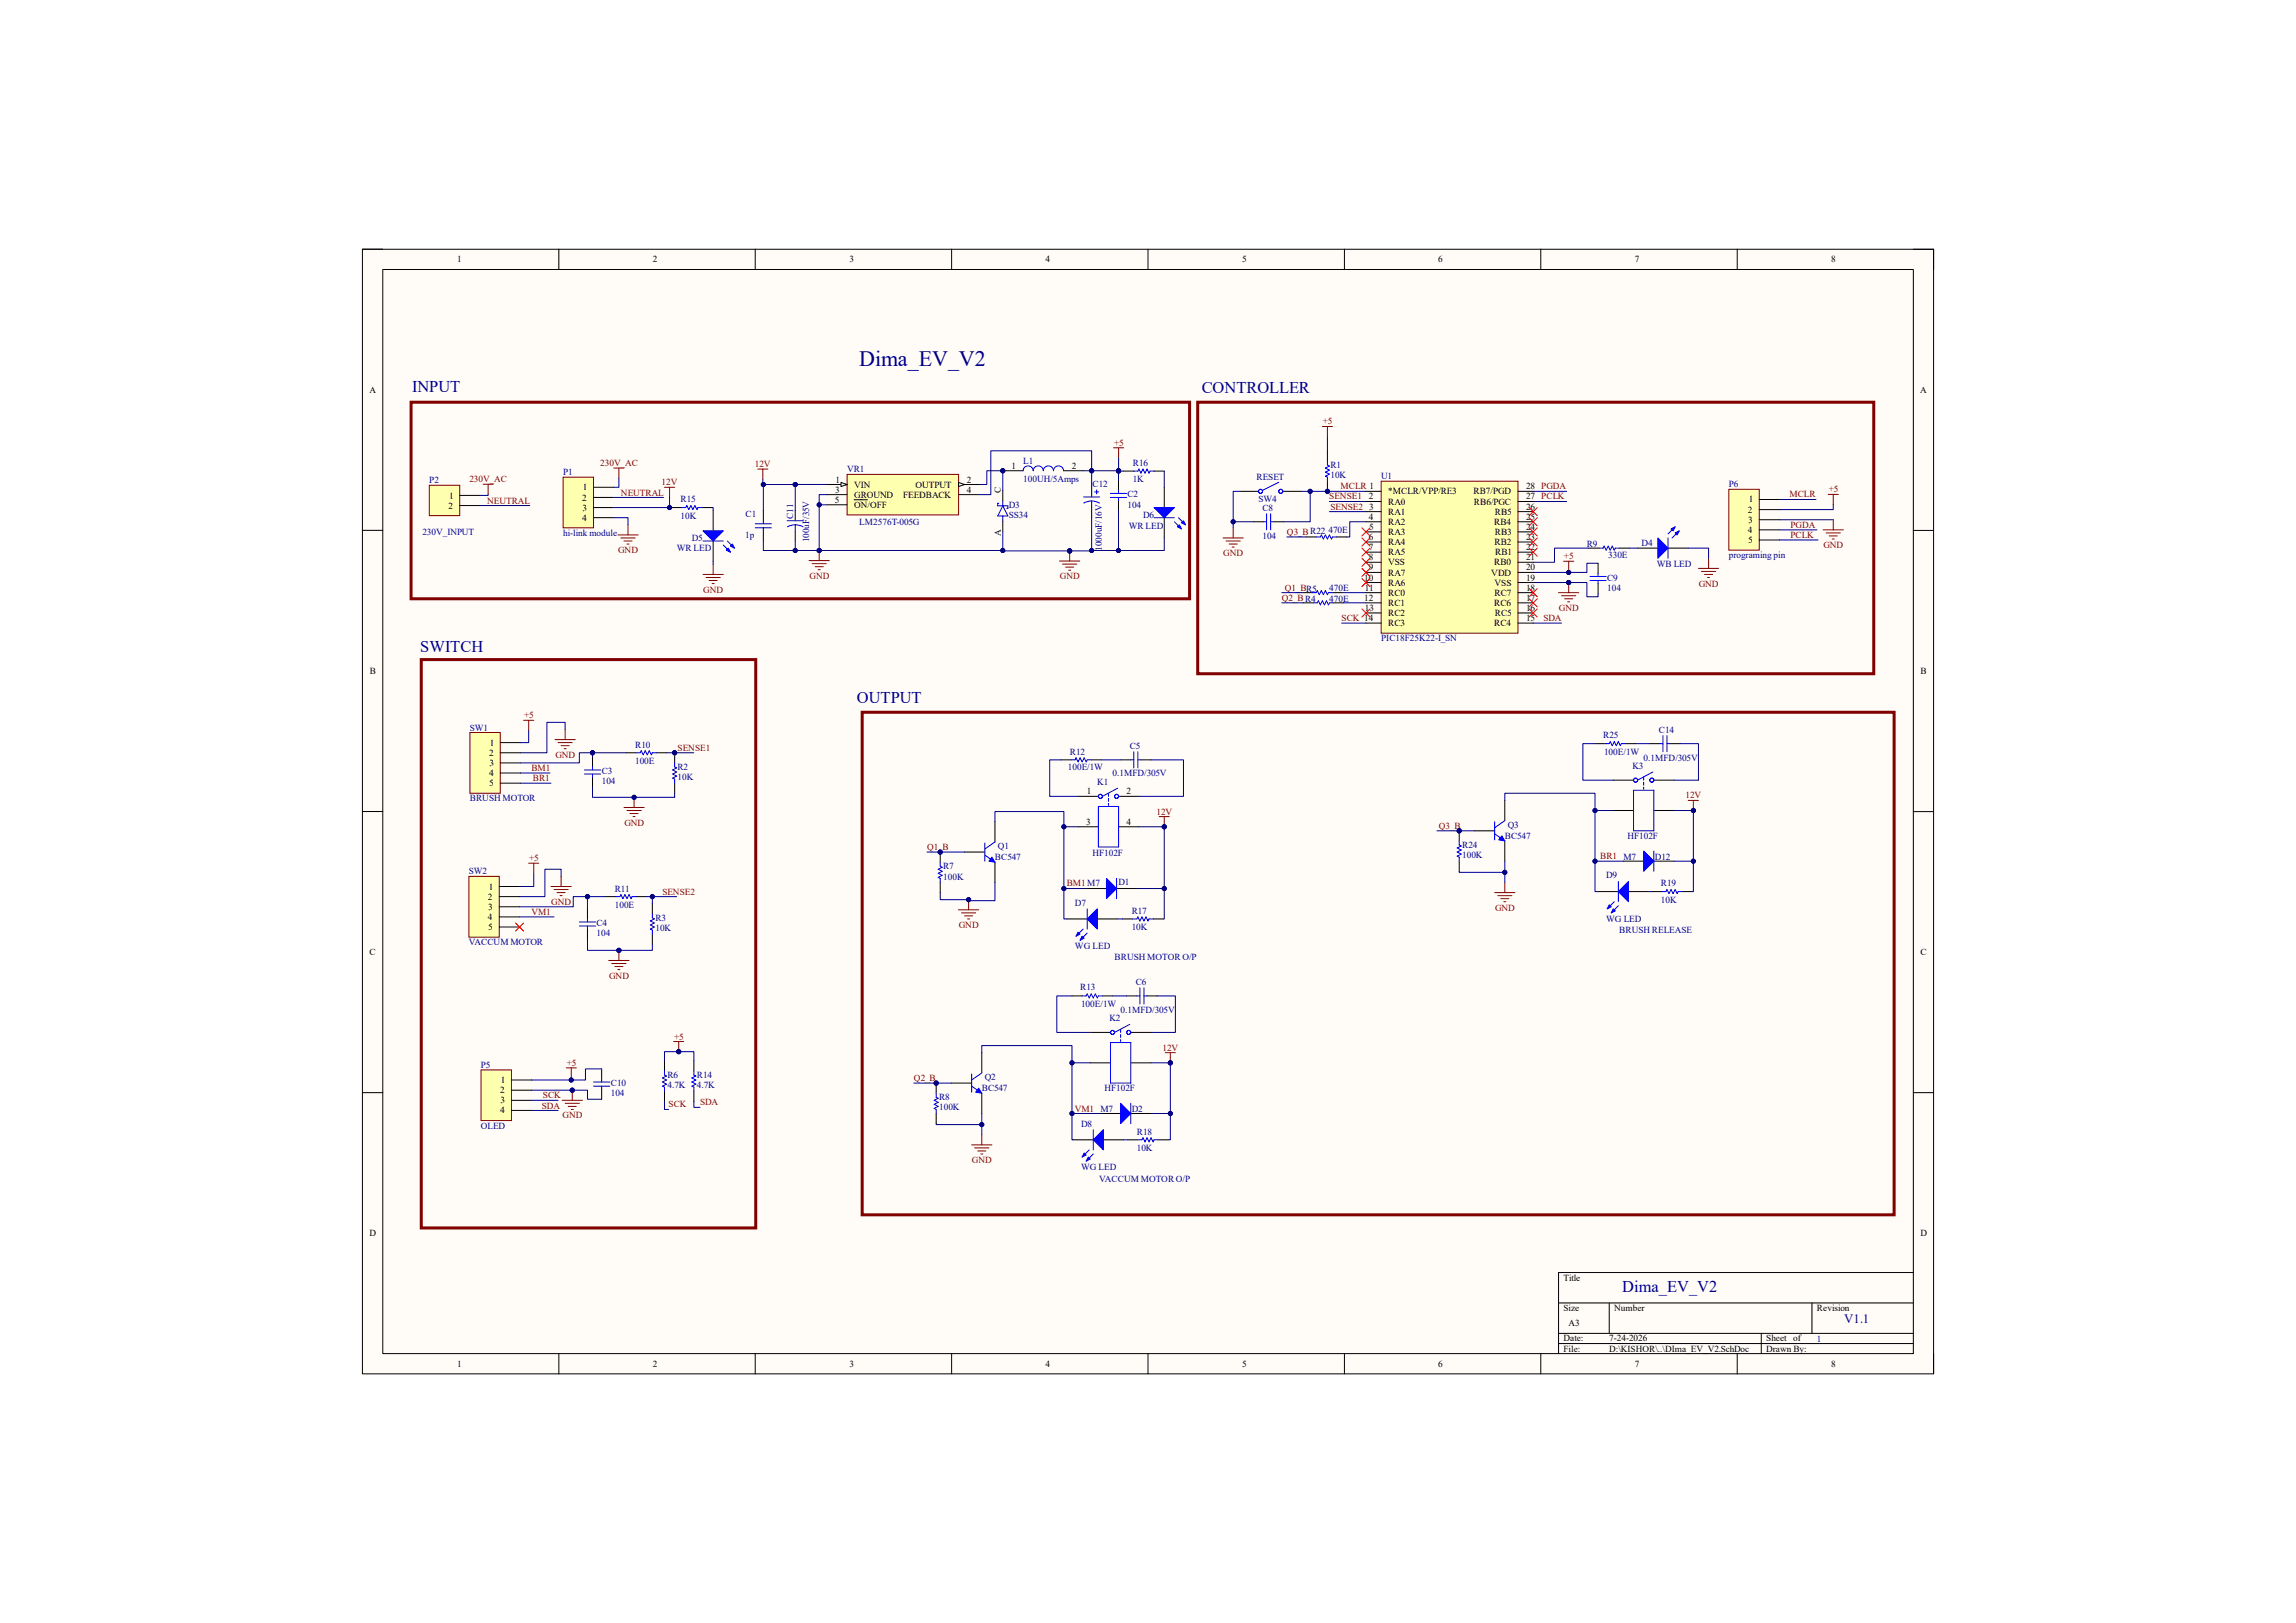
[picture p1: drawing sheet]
<svg xmlns="http://www.w3.org/2000/svg" width="420mm" height="297mm" viewBox="0 0 420 297" stroke-linecap="round" stroke-linejoin="round" font-family="sans-serif">
<defs><g id="words">
<text font-size="4" fill="#000080" x="157.1" y="67">Dima_EV_V2</text>
<g font-size="3" fill="#000080">
<text x="75.4" y="71.7">INPUT</text>
<text x="219.8" y="72">CONTROLLER</text>
<text x="76.9" y="119.3">SWITCH</text>
<text x="156.8" y="128.6">OUTPUT</text>
<text x="296.8" y="236.5">Dima_EV_V2</text>
</g>
<text font-size="2.3" fill="#000080" x="337.4" y="242">V1.1</text>
<g font-size="1.7">
<text x="83.6" y="48">1</text>
<text x="119.4" y="48">2</text>
<text x="155.4" y="48">3</text>
<text x="191.3" y="48">4</text>
<text x="227.2" y="48">5</text>
<text x="263.1" y="48">6</text>
<text x="299" y="48">7</text>
<text x="335" y="48">8</text>
<text x="67.6" y="71.9">A</text>
<text x="351.2" y="71.9">A</text>
<text x="106.6" y="89.7">1</text>
<text x="152.8" y="88.3">1</text>
<text x="156.3" y="89.2">VIN</text>
<text x="167.5" y="89.2">OUTPUT</text>
<text x="176.8" y="88.3">2</text>
<text x="185" y="85.8">1</text>
<text x="196" y="85.8">2</text>
<text x="279.1" y="89.5">28 PGDA</text>
<text x="82" y="93.1">2</text>
<text x="82.2" y="91.2">1</text>
<text x="106.5" y="91.6">2</text>
<text x="106.5" y="95.3">4</text>
<text x="106.6" y="93.4">3</text>
<text x="152.7" y="92">5</text>
<text x="152.8" y="90.2">3</text>
<text x="156.3" y="91.1">GROUND</text>
<text x="156.3" y="92.9">ON/OFF</text>
<text x="165.2" y="91.1">FEEDBACK</text>
<text x="176.8" y="90.2">4</text>
<text x="183" y="90.2" transform="rotate(-90 183 90.2)">C</text>
<text x="250.4" y="95.1">4</text>
<text x="250.4" y="91.4">2</text>
<text x="250.4" y="93.3">3</text>
<text x="253.9" y="90.5">*MCLR/VPP/RE3</text>
<text x="253.9" y="92.3">RA0</text>
<text x="253.9" y="94.2">RA1</text>
<text x="269.5" y="90.5">RB7/PGD</text>
<text x="269.6" y="92.3">RB6/PGC</text>
<text x="273.4" y="94.2">RB5</text>
<text x="279.1" y="95.1">25</text>
<text x="279.1" y="93.3">26</text>
<text x="279.1" y="91.4">27 PCLK</text>
<text x="319.7" y="93.8">2</text>
<text x="319.8" y="95.7">3</text>
<text x="319.9" y="91.9">1</text>
<text x="183" y="98" transform="rotate(-90 183 98)">A</text>
<text x="250.4" y="98.8">6</text>
<text x="250.4" y="100.7">7</text>
<text x="250.4" y="97">5</text>
<text x="253.9" y="96.1">RA2</text>
<text x="253.9" y="97.9">RA3</text>
<text x="253.9" y="99.7">RA4</text>
<text x="253.9" y="101.6">RA5</text>
<text x="273.3" y="96.1">RB4</text>
<text x="273.4" y="99.7">RB2</text>
<text x="273.4" y="97.9">RB3</text>
<text x="273.5" y="101.6">RB1</text>
<text x="279.1" y="100.7">22</text>
<text x="279.1" y="98.8">23</text>
<text x="279.1" y="97">24</text>
<text x="319.7" y="97.5">4</text>
<text x="319.8" y="99.4">5</text>
<text x="249.6" y="106.3">10</text>
<text x="250.4" y="102.5">8</text>
<text x="250.4" y="104.4">9</text>
<text x="253.9" y="103.5">VSS</text>
<text x="253.9" y="105.3">RA7</text>
<text x="253.9" y="107.2">RA6</text>
<text x="272.8" y="105.3">VDD</text>
<text x="273.3" y="103.5">RB0</text>
<text x="273.4" y="107.2">VSS</text>
<text x="279.1" y="106.3">19</text>
<text x="279.1" y="104.4">20</text>
<text x="279.1" y="102.5">21</text>
<text x="249.6" y="109.9">12</text>
<text x="249.6" y="111.8">13</text>
<text x="249.7" y="108.1">11</text>
<text x="253.9" y="109">RC0</text>
<text x="253.9" y="110.9">RC1</text>
<text x="253.9" y="112.7">RC2</text>
<text x="273.3" y="110.9">RC6</text>
<text x="273.4" y="109">RC7</text>
<text x="273.4" y="112.7">RC5</text>
<text x="279.1" y="113.7">15</text>
<text x="279.1" y="111.8">16</text>
<text x="279.1" y="109.9">17</text>
<text x="279.1" y="108.1">18</text>
<text x="253.9" y="114.6">RC3</text>
<text x="273.3" y="114.6">RC4</text>
<text x="67.6" y="123.4">B</text>
<text x="351.3" y="123.4">B</text>
<text x="89.6" y="136.5">1</text>
<text x="89.5" y="138.3">2</text>
<text x="89.5" y="142">4</text>
<text x="89.5" y="143.9">5</text>
<text x="89.5" y="140.2">3</text>
<text x="198.8" y="145.4">1</text>
<text x="206.1" y="145.4">2</text>
<text x="198.7" y="150.9">3</text>
<text x="206.1" y="150.9">4</text>
<text x="89.2" y="164.6">2</text>
<text x="89.3" y="166.5">3</text>
<text x="89.4" y="162.8">1</text>
<text x="89.2" y="168.4">4</text>
<text x="89.3" y="170.2">5</text>
<text x="67.6" y="174.8">C</text>
<text x="351.3" y="174.8">C</text>
<text x="91.5" y="200.1">2</text>
<text x="91.5" y="203.8">4</text>
<text x="91.6" y="201.9">3</text>
<text x="91.6" y="198.2">1</text>
<text x="67.6" y="226.3">D</text>
<text x="351.3" y="226.3">D</text>
<text x="286" y="234.4">Title</text>
<text x="286" y="239.9">Size</text>
<text x="295.3" y="239.9">Number</text>
<text x="332.4" y="239.9">Revision</text>
<text x="286" y="245.5">Date:</text>
<text x="286.9" y="242.7">A3</text>
<text x="294.4" y="245.5">7-24-2026</text>
<text x="323.1" y="245.5">Sheet of</text>
<text x="83.6" y="250.1">1</text>
<text x="119.4" y="250.1">2</text>
<text x="155.4" y="250.1">3</text>
<text x="191.3" y="250.1">4</text>
<text x="227.2" y="250.1">5</text>
<text x="263.1" y="250.1">6</text>
<text x="286" y="247.4">File:</text>
<text x="294.3" y="247.4">D:\KISHOR\..\DIma_EV_V2.SchDoc</text>
<text x="299" y="250.1">7</text>
<text x="323.1" y="247.4">Drawn By:</text>
<text x="335" y="250.1">8</text>
</g>
<g font-size="1.7" fill="#800000">
<text x="242" y="77.7">+5</text>
<text x="203.8" y="81.6">+5</text>
<text x="85.9" y="88.3">230V_AC</text>
<text x="109.8" y="85.3">230V_AC</text>
<text x="121" y="88.8">12V</text>
<text x="138.1" y="85.5">12V</text>
<text x="245.2" y="89.5">MCLR 1</text>
<text x="89.1" y="92.2">NEUTRAL</text>
<text x="113.6" y="90.7">NEUTRAL</text>
<text x="243.2" y="91.4">SENSE1</text>
<text x="243.4" y="93.3">SENSE2</text>
<text x="327.4" y="91">MCLR</text>
<text x="334.5" y="90.1">+5</text>
<text x="113.1" y="101.2">GND</text>
<text x="223.8" y="101.8">GND</text>
<text x="235.4" y="97.9">Q3_BR22</text>
<text x="327.5" y="96.6">PGDA</text>
<text x="327.5" y="98.5">PCLK</text>
<text x="333.5" y="100.3">GND</text>
<text x="148.1" y="106">GND</text>
<text x="193.9" y="106">GND</text>
<text x="286.1" y="102.4">+5</text>
<text x="310.7" y="107.4">GND</text>
<text x="128.7" y="108.5">GND</text>
<text x="234.5" y="109.9">Q2_BR4</text>
<text x="235" y="108.1">Q1_BR5</text>
<text x="245.4" y="113.7">SCK 14</text>
<text x="282.3" y="113.7">SDA</text>
<text x="285.2" y="111.8">GND</text>
<text x="95.9" y="131.4">+5</text>
<text x="124" y="137.4">SENSE1</text>
<text x="97.2" y="141.1">BM1</text>
<text x="97.5" y="143">BR1</text>
<text x="101.6" y="138.7">GND</text>
<text x="211.5" y="149.1">12V</text>
<text x="308.3" y="146.1">12V</text>
<text x="114.2" y="151.1">GND</text>
<text x="169.6" y="155.6">Q1_B</text>
<text x="263.2" y="151.7">Q3_B</text>
<text x="96.8" y="157.6">+5</text>
<text x="292.7" y="157.2">BR1 M7</text>
<text x="97.2" y="167.4">VM1</text>
<text x="100.8" y="165.6">GND</text>
<text x="121.2" y="163.7">SENSE2</text>
<text x="195.2" y="162.2">BM1 M7</text>
<text x="273.5" y="166.7">GND</text>
<text x="175.4" y="169.8">GND</text>
<text x="111.4" y="179.1">GND</text>
<text x="123.3" y="190.2">+5</text>
<text x="103.7" y="195.1">+5</text>
<text x="167.2" y="197.8">Q2_B</text>
<text x="212.6" y="192.3">12V</text>
<text x="99.1" y="202.9">SDA</text>
<text x="99.3" y="201">SCK</text>
<text x="122.3" y="202.6">SCK</text>
<text x="128.1" y="202.3">SDA</text>
<text x="196.6" y="203.4">VM1 M7</text>
<text x="102.9" y="204.7">GND</text>
<text x="177.8" y="212.9">GND</text>
</g>
<g font-size="1.7" fill="#000080">
<text x="78.5" y="88.4">P2</text>
<text x="103" y="87">P1</text>
<text x="154.9" y="86.4">VR1</text>
<text x="187.2" y="84.9">L1</text>
<text x="187.2" y="88.2">100UH/5Amps</text>
<text x="199.9" y="89.1">C12</text>
<text x="207.2" y="88.3">1K</text>
<text x="207.2" y="85.3">R16</text>
<text x="229.8" y="87.9">RESET</text>
<text x="243.4" y="87.5">10K</text>
<text x="243.4" y="85.6">R1</text>
<text x="252.6" y="87.7">U1</text>
<text x="316.2" y="89.2">P6</text>
<text x="124.5" y="94.9">10K</text>
<text x="124.5" y="91.9">R15</text>
<text x="136.4" y="94.7">C1</text>
<text x="145.1" y="94.9" transform="rotate(-90 145.1 94.9)">C11</text>
<text x="184.5" y="93">D3</text>
<text x="184.5" y="94.8">SS34</text>
<text x="206.2" y="91">C2</text>
<text x="206.2" y="92.9">104</text>
<text x="209.1" y="94.7">D6</text>
<text x="230.2" y="91.9">SW4</text>
<text x="230.9" y="93.4">C8</text>
<text x="77.3" y="97.9">230V_INPUT</text>
<text x="103" y="98.1">hi-link module</text>
<text x="123.8" y="100.9">WR LED</text>
<text x="126.5" y="99">D5</text>
<text x="136.3" y="98.4">1p</text>
<text x="148" y="99.3" transform="rotate(-90 148 99.3)">100uF/35V</text>
<text x="157.2" y="96.1">LM2576T-005G</text>
<text x="201.5" y="100.8" transform="rotate(-90 201.5 100.8)">1000uF/16V</text>
<text x="206.5" y="96.8">WR LED</text>
<text x="230.9" y="98.6">104</text>
<text x="243" y="97.5">470E</text>
<text x="290.3" y="100.1">R9</text>
<text x="300.3" y="99.9">D4</text>
<text x="294" y="106.3">C9</text>
<text x="294.2" y="102.2">330E</text>
<text x="303.1" y="103.8">WB LED</text>
<text x="316.2" y="102.2">programing pin</text>
<text x="243.2" y="108.1">470E</text>
<text x="243.2" y="110.2">470E</text>
<text x="294" y="108.1">104</text>
<text x="252.6" y="117.3">PIC18F25K22-I_SN</text>
<text x="85.9" y="133.7">SW1</text>
<text x="116.2" y="136.8">R10</text>
<text x="206.7" y="137">C5</text>
<text x="293.2" y="135">R25</text>
<text x="303.4" y="134.1">C14</text>
<text x="110.1" y="141.6">C3</text>
<text x="110.1" y="143.5">104</text>
<text x="116.2" y="139.8">100E</text>
<text x="124" y="142.7">10K</text>
<text x="124" y="140.9">R2</text>
<text x="195.3" y="140.9">100E/1W</text>
<text x="195.7" y="138.1">R12</text>
<text x="200.7" y="143.7">K1</text>
<text x="203.5" y="142">0.1MFD/305V</text>
<text x="293.4" y="138.1">100E/1W</text>
<text x="298.6" y="140.7">K3</text>
<text x="300.7" y="139.2">0.1MFD/305V</text>
<text x="85.9" y="146.6">BRUSH MOTOR</text>
<text x="182.5" y="155.4">Q1</text>
<text x="267.5" y="155.2">R24</text>
<text x="275.3" y="153.5">BC547</text>
<text x="275.8" y="151.5">Q3</text>
<text x="297.7" y="153.5">HF102F</text>
<text x="85.8" y="160">SW2</text>
<text x="172.6" y="161">100K</text>
<text x="172.6" y="159.1">R7</text>
<text x="182" y="157.4">BC547</text>
<text x="199.8" y="156.7">HF102F</text>
<text x="204.6" y="161.9">D1</text>
<text x="267.5" y="157.1">100K</text>
<text x="293.8" y="160.7">D9</text>
<text x="302.7" y="157.4">D12</text>
<text x="112.5" y="166.1">100E</text>
<text x="112.5" y="163.2">R11</text>
<text x="196.6" y="165.8">D7</text>
<text x="207" y="167.3">R17</text>
<text x="303.8" y="165.2">10K</text>
<text x="303.8" y="162.2">R19</text>
<text x="85.8" y="173">VACCUM MOTOR</text>
<text x="109.1" y="169.5">C4</text>
<text x="109.1" y="171.3">104</text>
<text x="119.9" y="170.4">10K</text>
<text x="119.9" y="168.5">R3</text>
<text x="196.6" y="173.7">WG LED</text>
<text x="207" y="170.2">10K</text>
<text x="293.8" y="168.7">WG LED</text>
<text x="296.2" y="170.8">BRUSH RELEASE</text>
<text x="203.9" y="175.6">BRUSH MOTOR O/P</text>
<text x="197.6" y="181.1">R13</text>
<text x="197.7" y="184.3">100E/1W</text>
<text x="205" y="185.4">0.1MFD/305V</text>
<text x="207.8" y="180.2">C6</text>
<text x="202.9" y="186.9">K2</text>
<text x="88" y="195.4">P5</text>
<text x="122.1" y="197.3">R6</text>
<text x="127.5" y="197.3">R14</text>
<text x="180.1" y="197.7">Q2</text>
<text x="111.7" y="198.8">C10</text>
<text x="111.7" y="200.6">104</text>
<text x="122.1" y="199.1">4.7K</text>
<text x="127.5" y="199.1">4.7K</text>
<text x="171.8" y="203.2">100K</text>
<text x="171.8" y="201.4">R8</text>
<text x="179.6" y="199.7">BC547</text>
<text x="202" y="199.7">HF102F</text>
<text x="207" y="203.6">D2</text>
<text x="88" y="206.5">OLED</text>
<text x="197.7" y="206.2">D8</text>
<text x="207.9" y="207.6">R18</text>
<text x="197.7" y="214.2">WG LED</text>
<text x="207.9" y="210.7">10K</text>
<text x="201.1" y="216.4">VACCUM MOTOR O/P</text>
<text x="332.4" y="245.7">1</text>
</g>
</g></defs>
<path d="M66.3 45.6h287.4v205.8h-287.4z" fill-rule="evenodd" fill="#fffcf8"/>
<path d="M66.3 45.6h287.4v205.8h-287.4z" fill="none" stroke="#000" stroke-width=".18"/>
<path d="M70 49.3h280v198.4h-280z" fill-rule="evenodd" fill="#fffcf8"/>
<g fill="none" stroke="#000" stroke-width=".18">
<path d="M66.3 45.6h3.7M70 49.3h280v198.4h-280zM102.2 45.6v3.7M138.1 45.6v3.7M174.1 45.6v3.7M210 45.6v3.7M245.9 45.6v3.7M281.8 45.6v3.7M317.8 45.6v3.7M350 45.6h3.7v3.7M66.3 97.1h3.7M350 97.1h3.7"/>
<path d="M66.3 148.5h3.7M350 148.5h3.7M66.3 200h3.7M350 200h3.7M201.3 203.8h3.7M206.8 203.8h3.8M285.1 238.4h64.9M294.4 238.4v5.6M331.4 238.4v5.6M350 232.9h-64.9v14.8M102.2 247.7v3.7M138.1 247.7v3.7"/>
<path d="M174.1 247.7v3.7M210 247.7v3.7M245.9 247.7v3.7M281.8 247.7v3.7M285.1 244h64.9M285.1 245.9h64.9M317.8 247.7v3.7M322.2 244v3.7M353.7 247.7v3.7"/>
</g>
<path d="M286 102.7h1.9M286.9 102.7v1.9M310.7 104h3.7M311.2 104.6h2.6M311.8 105.1h1.5M312.3 105.7h.4M312.5 102.2v1.8" fill="none" stroke="#800000" stroke-width=".18"/>
<path d="M205 201.9l1.8 1.9-1.8 1.8z" fill="#00f"/>
<path d="M205 201.9l1.8 1.9-1.8 1.8zM206.8 201.9v3.7" fill="none" stroke="#00f" stroke-width=".18"/>
<path d="M198.7 162.6h3.7M204.2 162.6h3.8" fill="none" stroke="#000" stroke-width=".18"/>
<path d="M202.4 160.8l1.8 1.8-1.8 1.9z" fill="#00f"/>
<g fill="none" stroke="#00f" stroke-width=".18">
<path d="M240 108.5h.8l.2-.4 .3 .7 .4-.7 .4 .7 .3-.7 .4 .7 .2-.3h.7M240.2 110.3h.8l.2-.3 .3 .7 .4-.7 .4 .7 .3-.7 .4 .7 .2-.4h.7M195.9 139.1h.7l.2-.4 .4 .7 .4-.7 .3 .7 .4-.7 .4 .7 .2-.3h.7M206.8 139.1h.6M207.4 137.6v2.9M208.1 137.6v2.9M208.1 139.1h.6M200.9 147.6h3.7v7.4h-3.7zM202.8 145.2v.5M202.8 146.1v.6M202.8 147v.4M204.4 144.3l-2.7 1.4"/>
<path d="M202.4 160.8l1.8 1.8-1.8 1.9zM204.2 160.8v3.7M197.9 182.3h.8l.2-.4 .3 .7 .4-.7 .4 .7 .4-.7 .3 .7 .2-.3h.8M203.1 190.8h3.7v7.4h-3.7zM205 188.4v.5M205 189.3v.6M205 190.2v.4M206.7 187.5l-2.8 1.4M208 182.3h.5M208.5 180.8v2.9M209.3 180.8v2.9M209.3 182.3h.5"/>
<circle cx="201.3" cy="145.7" r=".37"/>
<circle cx="204.2" cy="145.7" r=".37"/>
<circle cx="203.5" cy="188.9" r=".37"/>
<circle cx="206.5" cy="188.9" r=".37"/>
</g>
<g fill="none" stroke="#000" stroke-width=".18">
<path d="M238.2 108.5h1.8M238.4 110.3h1.8M243.7 108.5h1.9M243.9 110.3h1.9M194.1 139.1h1.8M199.6 139.1h1.9M205 139.1h1.8M208.7 139.1h1.9M197.2 145.7h3.7M197.2 151.3h3.7M204.6 145.7h3.7M204.6 151.3h3.7"/>
<path d="M196.1 182.3h1.8M199.4 188.9h3.7M199.4 194.5h3.7M201.7 182.3h1.8M206.1 182.3h1.9M206.8 188.9h3.8M206.8 194.5h3.8M209.8 182.3h1.9"/>
</g>
<circle cx="172" cy="155.9" r=".37" fill="#000080"/>
<circle cx="172" cy="155.9" r=".37" fill="none" stroke="#000080" stroke-width=".18"/>
<path d="M172 155.9v1.9" fill="none" stroke="#000" stroke-width=".18"/>
<circle cx="172" cy="155.9" r=".37" fill="#000080"/>
<circle cx="172" cy="155.9" r=".37" fill="none" stroke="#000080" stroke-width=".18"/>
<path d="M172 161.5v1.8" fill="none" stroke="#000" stroke-width=".18"/>
<path d="M172 157.8v.7l.4 .2-.8 .4 .8 .3-.8 .4 .8 .4-.8 .4 .4 .2v.7" fill="none" stroke="#00f" stroke-width=".18"/>
<circle cx="171.3" cy="198.2" r=".37" fill="#000080"/>
<circle cx="171.2" cy="198.2" r=".37" fill="none" stroke="#000080" stroke-width=".18"/>
<path d="M171.2 198.2v1.9" fill="none" stroke="#000" stroke-width=".18"/>
<circle cx="171.3" cy="198.2" r=".37" fill="#000080"/>
<circle cx="171.2" cy="198.2" r=".37" fill="none" stroke="#000080" stroke-width=".18"/>
<path d="M108.4 138.5v1.9M114.5 137.8h1.9M120.1 137.8h1.8M108.4 142.2v1.9M107.5 166.3v1.9M107.5 170v1.9M110.8 164.1h1.8M116.4 164.1h1.8M171.2 203.8v1.8" fill="none" stroke="#000" stroke-width=".18"/>
<path d="M116.4 137.8h.7l.2-.4 .4 .7 .3-.7 .4 .7 .4-.7 .3 .7 .2-.3h.8M106.9 141.6h3M106.9 140.9h3M108.4 140.4v.5M108.4 141.6v.6M106 168.7h2.9M106 169.5h2.9M107.5 168.2v.5M107.5 169.5v.5M112.6 164.1h.8l.2-.4 .4 .8 .3-.8 .4 .8 .4-.8 .3 .8 .2-.4h.8M171.2 200.1v.7l.4 .2-.7 .4 .7 .3-.7 .4 .7 .4-.7 .3 .3 .2v.8" fill="none" stroke="#00f" stroke-width=".18"/>
<path d="M111.4 175.8h3.7M111.9 176.3h2.6M112.5 176.9h1.5M113 177.4h.4M113.2 173.9v1.9" fill="none" stroke="#800000" stroke-width=".18"/>
<circle cx="113.2" cy="173.9" r=".37" fill="#000080"/>
<circle cx="113.2" cy="173.9" r=".37" fill="none" stroke="#000080" stroke-width=".18"/>
<path d="M175.3 166.5h3.7M175.9 167.1h2.6M176.4 167.6h1.5M177 168.2h.4M177.2 164.6v1.9" fill="none" stroke="#800000" stroke-width=".18"/>
<circle cx="177.2" cy="164.6" r=".37" fill="#000080"/>
<circle cx="177.2" cy="164.6" r=".37" fill="none" stroke="#000080" stroke-width=".18"/>
<path d="M177.7 209.5h3.7M178.3 210.1h2.6M178.8 210.6h1.5M179.4 211.2h.4M179.6 207.7v1.8" fill="none" stroke="#800000" stroke-width=".18"/>
<path d="M78.5 88.8h5.6v5.6h-5.6z" fill-rule="evenodd" fill="#ffffb0"/>
<path d="M78.5 88.8h5.6v5.6h-5.6zM88.4 88.6h1.8M89.3 88.6v1.9" fill="none" stroke="#800000" stroke-width=".18"/>
<path d="M84.1 90.7h3.7M84.1 92.5h3.7M290.7 100.3h1.8M296.2 100.3h1.9M299.6 100.3h3.7M305.1 100.3h3.7" fill="none" stroke="#000" stroke-width=".18"/>
<path d="M75.2 73.6h142.4v36h-142.4zM219.1 73.6h123.7v49.7h-123.7zM77.1 120.7h61.1v104h-61.1zM157.7 130.3h188.8v92h-188.8z" fill="none" stroke="#800000" stroke-width=".55"/>
<path d="M292.5 100.3h.8l.1-.4 .4 .8 .4-.8 .3 .8 .4-.8 .4 .8 .2-.4h.7" fill="none" stroke="#00f" stroke-width=".18"/>
<path d="M303.3 98.4l1.8 1.9-1.8 1.9z" fill="#00f"/>
<path d="M303.3 98.4l1.8 1.9-1.8 1.9zM306.4 96.4l-1.3 1.3M307.2 97.2l-1.3 1.2" fill="none" stroke="#00f" stroke-width=".18"/>
<path d="M306.4 97.5l.8-.3-.4 .7z" fill="#00f"/>
<path d="M306.4 97.5l.8-.3-.4 .7z" fill="none" stroke="#00f" stroke-width=".18"/>
<path d="M305.7 96.8l.7-.4-.4 .8z" fill="#00f"/>
<path d="M305.1 98.4v3.8M305.7 96.8l.7-.4-.4 .8z" fill="none" stroke="#00f" stroke-width=".18"/>
<path d="M212 149.4h1.9M213 149.4v1.9" fill="none" stroke="#800000" stroke-width=".18"/>
<circle cx="213" cy="151.3" r=".37" fill="#000080"/>
<circle cx="213" cy="151.3" r=".37" fill="none" stroke="#000080" stroke-width=".18"/>
<path d="M213.1 192.6h1.9M214.1 192.6v1.9" fill="none" stroke="#800000" stroke-width=".18"/>
<circle cx="214.1" cy="194.5" r=".37" fill="#000080"/>
<circle cx="214.1" cy="194.5" r=".37" fill="none" stroke="#000080" stroke-width=".18"/>
<path d="M103 87.3h5.6v9.3h-5.6z" fill-rule="evenodd" fill="#ffffb0"/>
<path d="M103 87.3h5.6v9.3h-5.6zM112.3 85.7h1.8M113 97.9h3.7M113.2 85.7v1.8M113.6 98.4h2.6M114.1 99h1.5M114.7 99.6h.4M114.9 96v1.9M121.5 89.2h1.9M122.5 89.2v1.8" fill="none" stroke="#800000" stroke-width=".18"/>
<path d="M108.6 89.2h3.7M108.6 91h3.7M108.6 92.9h3.7M108.6 94.7h3.7" fill="none" stroke="#000" stroke-width=".18"/>
<path d="M252.6 88.1h25.1v27.8h-25.1z" fill-rule="evenodd" fill="#ffffb0"/>
<path d="M252.6 88.1h25.1v27.8h-25.1zM285.1 108.5h3.7M285.6 109h2.6M286.2 109.6h1.5M286.8 110.1h.3M286.9 106.6v1.9" fill="none" stroke="#800000" stroke-width=".18"/>
<g fill="none" stroke="#000" stroke-width=".18">
<path d="M249.9 89.9h2.7M249.9 91.8h2.7M249.9 93.6h2.7M249.9 95.5h2.7M249.9 97.3h2.7M249.9 99.2h2.7M277.7 89.9h2.8M277.7 91.8h2.8M277.7 93.6h2.8M277.7 95.5h2.8M277.7 97.3h2.8M277.7 99.2h2.8"/>
<path d="M249.9 101h2.7M249.9 102.9h2.7M249.9 104.8h2.7M249.9 106.6h2.7M249.9 108.5h2.7M249.9 110.3h2.7M249.9 112.2h2.7M249.9 114h2.7M277.7 101h2.8M277.7 102.9h2.8M277.7 104.8h2.8M277.7 106.6h2.8"/>
<path d="M277.7 108.5h2.8M277.7 110.3h2.8M277.7 112.2h2.8M277.7 114h2.8"/>
</g>
<circle cx="286.9" cy="106.6" r=".37" fill="#000080"/>
<circle cx="286.9" cy="106.6" r=".37" fill="none" stroke="#000080" stroke-width=".18"/>
<path d="M88 195.8h5.6v9.3h-5.6z" fill-rule="evenodd" fill="#ffffb0"/>
<path d="M88 195.8h5.6v9.3h-5.6zM103.6 195.4h1.8M104.5 195.4v1.9M104.7 199.5v1.9M102.8 201.4h3.7M103.4 201.9h2.6M103.9 202.5h1.5M104.5 203h.4" fill="none" stroke="#800000" stroke-width=".18"/>
<path d="M93.6 197.6h3.7M93.6 199.5h3.7M93.6 201.4h3.7M93.6 203.2h3.7" fill="none" stroke="#000" stroke-width=".18"/>
<circle cx="104.7" cy="199.5" r=".37" fill="#000080"/>
<circle cx="104.7" cy="199.5" r=".37" fill="none" stroke="#000080" stroke-width=".18"/>
<circle cx="123.4" cy="137.8" r=".37" fill="#000080"/>
<circle cx="123.4" cy="137.8" r=".37" fill="none" stroke="#000080" stroke-width=".18"/>
<path d="M123.4 137.8v1.8M123.4 143.3v1.9" fill="none" stroke="#000" stroke-width=".18"/>
<circle cx="123.4" cy="137.8" r=".37" fill="#000080"/>
<circle cx="123.4" cy="137.8" r=".37" fill="none" stroke="#000080" stroke-width=".18"/>
<path d="M123.4 139.6v.8l.4 .1-.8 .4 .8 .4-.8 .3 .8 .4-.8 .4 .4 .2v.7" fill="none" stroke="#00f" stroke-width=".18"/>
<path d="M114.1 147.8h3.7M114.7 148.3h2.6M115.2 148.9h1.5M115.8 149.4h.4M116 145.9v1.9" fill="none" stroke="#800000" stroke-width=".18"/>
<circle cx="116" cy="145.9" r=".37" fill="#000080"/>
<circle cx="116" cy="145.9" r=".37" fill="none" stroke="#000080" stroke-width=".18"/>
<path d="M226.9 89.9h3.3M234.7 89.9h3.3M119.3 165.4v1.8M119.3 170.9v1.9" fill="none" stroke="#000" stroke-width=".18"/>
<g fill="none" stroke="#00f" stroke-width=".18">
<path d="M233.9 88.3l-3 1.4M119.3 167.2v.8l.4 .2-.7 .3 .7 .4-.7 .4 .7 .3-.7 .4 .3 .2v.7"/>
<circle cx="230.6" cy="89.9" r=".37"/>
<circle cx="234.3" cy="89.9" r=".37"/>
</g>
<path d="M223.7 98.4h3.7M224.3 99h2.6M224.8 99.6h1.5M225.6 96.6v1.8M225.4 100.1h.4" fill="none" stroke="#800000" stroke-width=".18"/>
<circle cx="242.8" cy="89.9" r=".37" fill="#000080"/>
<circle cx="242.8" cy="89.9" r=".37" fill="none" stroke="#000080" stroke-width=".18"/>
<path d="M242.8 88.1v1.8" fill="none" stroke="#000" stroke-width=".18"/>
<circle cx="242.8" cy="89.9" r=".37" fill="#000080"/>
<circle cx="242.8" cy="89.9" r=".37" fill="none" stroke="#000080" stroke-width=".18"/>
<path d="M229.3 95.5h1.8M233 95.5h1.8M242.8 82.5v1.9M292.3 103.1v1.8M292.3 106.8v1.8M110.1 195.6v1.9M110.1 199.3v1.9" fill="none" stroke="#000" stroke-width=".18"/>
<g fill="none" stroke="#00f" stroke-width=".18">
<path d="M231.1 95.5h.6M231.7 94v3M232.4 94v3M232.4 95.5h.6M242.8 84.4v.7l.4 .2-.8 .4 .8 .3-.8 .4 .8 .4-.8 .3 .4 .2v.8M290.8 105.5h3M290.8 106.2h3M292.3 104.9v.6M292.3 106.2v.6M108.6 198h2.9M108.6 198.8h2.9M110.1 197.5v.5"/>
<path d="M110.1 198.8v.5"/>
</g>
<path d="M241.9 78.1h1.8M242.8 78.1v1.8" fill="none" stroke="#800000" stroke-width=".18"/>
<g fill="none" stroke="#f00" stroke-width=".18">
<path d="M249.1 96.6l1.5 1.5M249.1 98.4l1.5 1.5M250.6 96.6l-1.5 1.5M250.6 98.4l-1.5 1.5M279.7 98.4l1.5 1.5M279.7 96.6l1.5 1.5M279.7 94.7l1.5 1.5M279.7 92.9l1.5 1.5M281.2 98.4l-1.5 1.5M281.2 96.6l-1.5 1.5M281.2 94.7l-1.5 1.5M281.2 92.9l-1.5 1.5"/>
<path d="M249.1 100.3l1.5 1.5M249.1 102.2l1.5 1.4M249.1 104l1.5 1.5M249.1 105.9l1.5 1.4M249.1 111.4l1.5 1.5M250.6 100.3l-1.5 1.5M250.6 102.2l-1.5 1.4M250.6 104l-1.5 1.5M250.6 105.9l-1.5 1.4M250.6 111.4l-1.5 1.5M279.7 111.4l1.5 1.5M279.7 109.6l1.5 1.5"/>
<path d="M279.7 107.7l1.5 1.5M279.7 100.3l1.5 1.5M281.2 111.4l-1.5 1.5M281.2 109.6l-1.5 1.5M281.2 107.7l-1.5 1.5M281.2 100.3l-1.5 1.5"/>
</g>
<path d="M155 86.8h20.3v7.4h-20.3z" fill-rule="evenodd" fill="#ffffb0"/>
<path d="M155 86.8h20.3v7.4h-20.3z" fill="none" stroke="#800000" stroke-width=".18"/>
<path d="M151.2 88.7h3.7" fill="none" stroke="#000" stroke-width=".18"/>
<path d="M153.8 88.3l1.1 .4-1.1 .3z" fill="#f8fcff"/>
<path d="M153.8 88.3l1.1 .4-1.1 .3zM175.3 88.7h3.7" fill="none" stroke="#000" stroke-width=".18"/>
<path d="M175.3 88.3l1.2 .4-1.2 .3z" fill="#f8fcff"/>
<g fill="none" stroke="#000" stroke-width=".18">
<path d="M139.6 93.4v1.9M139.6 97.1v1.9M145.5 93.4v1.9M145.5 97.1v1.9M151.2 90.5h3.7M151.2 92.4h3.7M156.2 91.5h2.5M175.3 88.3l1.2 .4-1.2 .3zM175.3 90.5h3.7M199.7 89.1v1.8M199.7 92.8v1.9M204.6 87.9v1.8"/>
<path d="M204.6 91.6v1.8"/>
</g>
<g fill="none" stroke="#00f" stroke-width=".18">
<path d="M138.1 96.6h3M138.1 95.9h3M139.6 95.3v.6M139.6 96.6v.5M144 95.3h3M145.5 96l.7 .1 .7 .3M145.5 96l-.8 .1-.7 .3M145.5 96v1.1M198.2 90.9h3M199.7 91.7l.7 .1 .7 .3M199.7 91.7l-.8 .1-.7 .3M199.7 91.7v1.1"/>
<path d="M200.2 90h.8M200.6 89.7v.7M203.1 91h3M203.1 90.3h3M204.6 89.7v.6M204.6 91v.6"/>
</g>
<path d="M193.8 102.7h3.7M194.4 103.2h2.6M194.9 103.8h1.5M195.5 104.3h.4M195.7 100.8v1.9" fill="none" stroke="#800000" stroke-width=".18"/>
<circle cx="195.7" cy="100.8" r=".37" fill="#000080"/>
<circle cx="195.7" cy="100.8" r=".37" fill="none" stroke="#000080" stroke-width=".18"/>
<path d="M148 102.6h3.7M148.6 103.2h2.5M149.1 103.7h1.5M149.7 104.3h.3M149.8 100.7v1.9" fill="none" stroke="#800000" stroke-width=".18"/>
<circle cx="149.9" cy="100.7" r=".37" fill="#000080"/>
<circle cx="149.8" cy="100.7" r=".37" fill="none" stroke="#000080" stroke-width=".18"/>
<path d="M183.4 86.1h3.7M183.4 89.8v1.9M183.4 95.4v1.8M194.6 86.1h3.7M176.4 155.9h3.7M182 150.4v3.7M182 157.8v3.7" fill="none" stroke="#000" stroke-width=".18"/>
<path d="M182.7 92.1h-.2v.5h1.9v.4h-.2M183.4 92.6l1 1.8h-1.9zM183.4 91.7v.9M183.4 94.4v1M187.1 86.1a.93 .93 0 0 1 1-.8 .93 .93 0 0 1 .9 .8 .93 .93 0 0 1 .9-.8 .93 .93 0 0 1 .9 .8 .93 .93 0 0 1 1-.8 .93 .93 0 0 1 .9 .8 .93 .93 0 0 1 .9-.8 .93 .93 0 0 1 1 .8M180.1 156.5l1.9 1.3M180.1 154.3v3.3M182 154.1l-1.9 1.3" fill="none" stroke="#00f" stroke-width=".18"/>
<path d="M138.6 85.8h1.9M139.5 85.8v1.9M203.7 81.9h1.8M204.6 81.9v1.9" fill="none" stroke="#800000" stroke-width=".18"/>
<path d="M181.4 156.9l.6 .9-1.1-.2z" fill="#00f"/>
<path d="M181.4 156.9l.6 .9-1.1-.2zM177.7 198.8l1.9 1.3M177.7 196.5v3.4M179.6 196.4l-1.9 1.2" fill="none" stroke="#00f" stroke-width=".18"/>
<path d="M174 198.2h3.7M179.6 192.6v3.8M179.6 200.1v3.7" fill="none" stroke="#000" stroke-width=".18"/>
<path d="M179 199.1l.6 1-1.1-.2z" fill="#00f"/>
<path d="M179 199.1l.6 1-1.1-.2z" fill="none" stroke="#00f" stroke-width=".18"/>
<path d="M316.2 89.5h5.6v11.2h-5.6z" fill-rule="evenodd" fill="#ffffb0"/>
<path d="M316.2 89.5h5.6v11.2h-5.6zM333.5 97h3.7M334 97.5h2.6M334.4 90.5h1.9M334.6 98.1h1.5M335.2 98.6h.3M335.3 90.5v1.8M335.3 95.1v1.9M95.8 131.8h1.8M96.7 131.8v1.9M96.7 158h1.9M97.6 158v1.8" fill="none" stroke="#800000" stroke-width=".18"/>
<path d="M122.9 92.9h1.8M128.4 92.9h1.9M130.5 93.4v3.7M130.5 99v3.7M321.8 91.4h3.7M321.8 93.3h3.7M321.8 95.1h3.7M321.8 97h3.7M321.8 98.8h3.7" fill="none" stroke="#000" stroke-width=".18"/>
<path d="M124.7 92.9h.7l.2-.4 .4 .8 .4-.8 .3 .8 .4-.8 .4 .8 .2-.4h.7" fill="none" stroke="#00f" stroke-width=".18"/>
<path d="M128.6 97.1h3.7l-1.8 1.9z" fill="#00f"/>
<path d="M128.6 97.1h3.7l-1.8 1.9zM132.3 99.7l1.3 1.3M133 99l1.3 1.3" fill="none" stroke="#00f" stroke-width=".18"/>
<path d="M133.2 100.3l.4 .7-.7-.3z" fill="#00f"/>
<path d="M133.2 100.3l.4 .7-.7-.3z" fill="none" stroke="#00f" stroke-width=".18"/>
<path d="M134 99.6l.3 .7-.7-.4z" fill="#00f"/>
<path d="M128.6 99h3.7M134 99.6l.3 .7-.7-.4zM207.4 86.2h.7l.2-.4 .4 .8 .4-.8 .3 .8 .4-.8 .4 .8 .2-.4h.7" fill="none" stroke="#00f" stroke-width=".18"/>
<path d="M128.6 105.1h3.7M129.2 105.7h2.5M129.7 106.2h1.5M130.3 106.8h.3M130.5 103.3v1.8" fill="none" stroke="#800000" stroke-width=".18"/>
<path d="M205.5 86.2h1.9M211.1 86.2h1.9M213 89.2v3.7M213 94.7v3.7" fill="none" stroke="#000" stroke-width=".18"/>
<path d="M211.1 92.9h3.7l-1.8 1.8z" fill="#00f"/>
<path d="M211.1 92.9h3.7l-1.8 1.8zM214.8 95.5l1.3 1.3M215.6 94.7l1.3 1.3" fill="none" stroke="#00f" stroke-width=".18"/>
<path d="M215.4 96.4l.3-.4 .4 .8z" fill="#00f"/>
<path d="M215.4 96.4l.3-.4 .4 .8z" fill="none" stroke="#00f" stroke-width=".18"/>
<path d="M216.1 95.7l.4-.4 .4 .7z" fill="#00f"/>
<path d="M211.1 94.7h3.7M216.1 95.7l.4-.4 .4 .7z" fill="none" stroke="#00f" stroke-width=".18"/>
<path d="M297 157.6h3.7M302.5 157.6h3.7" fill="none" stroke="#000" stroke-width=".18"/>
<path d="M300.7 155.7l1.8 1.9-1.8 1.8z" fill="#00f"/>
<g fill="none" stroke="#00f" stroke-width=".18">
<path d="M293.6 136.1h.8l.1-.4 .4 .8 .4-.8 .4 .8 .3-.8 .4 .8 .2-.4h.7M303.6 136.1h.6M304.2 134.6v3M304.9 134.6v3M304.9 136.1h.6M298.8 144.6h3.7v7.4h-3.7zM300.7 155.7l1.8 1.9-1.8 1.8zM300.7 142.2v.6M300.7 143.1v.6M300.7 144.1v.3M302.3 141.3l-2.7 1.5M302.5 155.7v3.7"/>
<circle cx="299.2" cy="142.8" r=".37"/>
<circle cx="302.2" cy="142.8" r=".37"/>
</g>
<path d="M291.8 136.1h1.8M297.3 136.1h1.9M301.8 136.1h1.8M305.5 136.1h1.8M295.1 142.8h3.7M295.1 148.3h3.7M302.5 142.8h3.7M302.5 148.3h3.7" fill="none" stroke="#000" stroke-width=".18"/>
<circle cx="266.9" cy="152" r=".37" fill="#000080"/>
<circle cx="266.9" cy="152" r=".37" fill="none" stroke="#000080" stroke-width=".18"/>
<path d="M266.9 152v1.9" fill="none" stroke="#000" stroke-width=".18"/>
<circle cx="266.9" cy="152" r=".37" fill="#000080"/>
<circle cx="266.9" cy="152" r=".37" fill="none" stroke="#000080" stroke-width=".18"/>
<path d="M266.9 157.6v1.8" fill="none" stroke="#000" stroke-width=".18"/>
<path d="M266.9 153.9v.7l.4 .2-.7 .4 .7 .4-.7 .3 .7 .4-.7 .4 .3 .2v.7" fill="none" stroke="#00f" stroke-width=".18"/>
<path d="M308.8 146.5h1.9M309.8 146.5v1.8M273.4 163.3h3.7M274 163.9h2.6M274.5 164.5h1.5M275.1 165h.4M275.3 161.5v1.8" fill="none" stroke="#800000" stroke-width=".18"/>
<circle cx="309.8" cy="148.3" r=".37" fill="#000080"/>
<circle cx="309.8" cy="148.3" r=".37" fill="none" stroke="#000080" stroke-width=".18"/>
<path d="M269.7 152h3.7M275.3 146.5v3.7M275.3 153.9v3.7" fill="none" stroke="#000" stroke-width=".18"/>
<path d="M273.4 152.6l1.9 1.3M273.4 150.4v3.3M275.3 150.2l-1.9 1.3" fill="none" stroke="#00f" stroke-width=".18"/>
<path d="M274.7 153l.6 .9-1.1-.2z" fill="#00f"/>
<path d="M240.8 98.3h.7l.2-.4 .4 .7 .3-.7 .4 .7 .4-.7 .4 .7 .1-.3h.8M274.7 153l.6 .9-1.1-.2z" fill="none" stroke="#00f" stroke-width=".18"/>
<path d="M238.9 98.3h1.9M244.5 98.3h1.8" fill="none" stroke="#000" stroke-width=".18"/>
<path d="M86 134h5.5v11.2h-5.5z" fill-rule="evenodd" fill="#ffffb0"/>
<path d="M86 134h5.5v11.2h-5.5z" fill="none" stroke="#800000" stroke-width=".18"/>
<path d="M91.5 135.9h3.7M91.5 137.8h3.7M91.5 139.6h3.7M91.5 141.5h3.7M91.5 143.3h3.7" fill="none" stroke="#000" stroke-width=".18"/>
<path d="M85.8 160.4h5.5v11.1h-5.5z" fill-rule="evenodd" fill="#ffffb0"/>
<path d="M101.5 135.3h3.7M102.1 135.9h2.6M102.6 136.5h1.5M103.2 137h.4M103.4 133.5v1.8M85.8 160.4h5.5v11.1h-5.5zM100.8 162.2h3.7M101.3 162.8h2.6M101.9 163.3h1.5M102.5 163.9h.3M102.6 160.4v1.8" fill="none" stroke="#800000" stroke-width=".18"/>
<path d="M91.3 162.2h3.7M91.3 164.1h3.7M91.3 165.9h3.7M91.3 167.8h3.7M91.3 169.6h3.7" fill="none" stroke="#000" stroke-width=".18"/>
<path d="M94.3 168.9l1.5 1.5M95.8 168.9l-1.5 1.5" fill="none" stroke="#f00" stroke-width=".18"/>
<path d="M234.5 108.5h3.7M107.5 171.9v2h5.7" fill="none" stroke="#000080" stroke-width=".18"/>
<circle cx="113.2" cy="173.9" r=".37" fill="#000080"/>
<g fill="none" stroke="#000080" stroke-width=".18">
<path d="M118.2 164.1h5.6"/>
<circle cx="113.2" cy="173.9" r=".37"/>
</g>
<circle cx="119.3" cy="164.1" r=".37" fill="#000080"/>
<g fill="none" stroke="#000080" stroke-width=".18">
<path d="M108.4 137.8h6.1"/>
<circle cx="119.3" cy="164.1" r=".37"/>
</g>
<circle cx="108.4" cy="137.8" r=".37" fill="#000080"/>
<g fill="none" stroke="#000080" stroke-width=".18">
<path d="M121.9 137.8h5"/>
<circle cx="108.4" cy="137.8" r=".37"/>
</g>
<circle cx="123.4" cy="137.8" r=".37" fill="#000080"/>
<g fill="none" stroke="#000080" stroke-width=".18">
<path d="M208.3 151.3h4.7"/>
<circle cx="123.4" cy="137.8" r=".37"/>
</g>
<circle cx="213" cy="151.3" r=".37" fill="#000080"/>
<g fill="none" stroke="#000080" stroke-width=".18">
<path d="M89.3 90.5v.2h-1.5M214.1 194.3v.2h-3.5"/>
<circle cx="213" cy="151.3" r=".37"/>
</g>
<circle cx="214.1" cy="194.5" r=".37" fill="#000080"/>
<g fill="none" stroke="#000080" stroke-width=".18">
<path d="M214.1 194.5v9.3h-3.5"/>
<circle cx="214.1" cy="194.5" r=".37"/>
</g>
<circle cx="214.1" cy="194.5" r=".37" fill="#000080"/>
<circle cx="214.1" cy="194.5" r=".37" fill="none" stroke="#000080" stroke-width=".18"/>
<circle cx="214.1" cy="203.8" r=".37" fill="#000080"/>
<g fill="none" stroke="#000080" stroke-width=".18">
<path d="M87.8 92.5h9.1M112.3 94.7h2.6v1.3M112.3 91h9.1M113.2 87.5v1.7h-.9M286.9 104.6v.2h-6.4M298.1 100.3h1.5"/>
<circle cx="214.1" cy="203.8" r=".37"/>
</g>
<circle cx="286.9" cy="104.8" r=".37" fill="#000080"/>
<g fill="none" stroke="#000080" stroke-width=".18">
<path d="M280.5 106.6h6.4"/>
<circle cx="286.9" cy="104.8" r=".37"/>
</g>
<circle cx="286.9" cy="106.6" r=".37" fill="#000080"/>
<g fill="none" stroke="#000080" stroke-width=".18">
<path d="M245.6 108.5h4.3M290.7 100.3h-6.3v2.6h-3.9M308.8 100.3h3.7v1.9M169.6 155.9h6.8"/>
<circle cx="286.9" cy="106.6" r=".37"/>
</g>
<circle cx="172" cy="155.9" r=".37" fill="#000080"/>
<g fill="none" stroke="#000080" stroke-width=".18">
<path d="M234.5 110.3h3.9M245.8 110.3h4.1M194.1 139.1h-2.1v6.6h5.2M201.5 139.1h3.5M171.2 205.6v.2h8.4"/>
<circle cx="172" cy="155.9" r=".37"/>
</g>
<circle cx="179.6" cy="205.8" r=".37" fill="#000080"/>
<g fill="none" stroke="#000080" stroke-width=".18">
<path d="M104.5 197.3v.3h-7.2M203.5 182.3h2.6"/>
<circle cx="179.6" cy="205.8" r=".37"/>
</g>
<circle cx="104.5" cy="197.6" r=".37" fill="#000080"/>
<g fill="none" stroke="#000080" stroke-width=".18">
<path d="M97.3 199.5h7.4"/>
<circle cx="104.5" cy="197.6" r=".37"/>
</g>
<circle cx="104.7" cy="199.5" r=".37" fill="#000080"/>
<g fill="none" stroke="#000080" stroke-width=".18">
<path d="M245.4 114h4.5M280.5 114h5.1M107.5 164.1v2.2M97.3 201.4h4.8M97.3 203.2h4.8"/>
<circle cx="104.7" cy="199.5" r=".37"/>
</g>
<circle cx="107.5" cy="164.1" r=".37" fill="#000080"/>
<g fill="none" stroke="#000080" stroke-width=".18">
<path d="M107.5 164.1h3.3"/>
<circle cx="107.5" cy="164.1" r=".37"/>
</g>
<circle cx="107.5" cy="164.1" r=".37" fill="#000080"/>
<g fill="none" stroke="#000080" stroke-width=".18">
<path d="M97.6 159.8v2.4h-2.6M119.3 164.1v1.3"/>
<circle cx="107.5" cy="164.1" r=".37"/>
</g>
<circle cx="119.3" cy="164.1" r=".37" fill="#000080"/>
<g fill="none" stroke="#000080" stroke-width=".18">
<path d="M119.3 172.8v1.1h-6.1"/>
<circle cx="119.3" cy="164.1" r=".37"/>
</g>
<circle cx="113.2" cy="173.9" r=".37" fill="#000080"/>
<g fill="none" stroke="#000080" stroke-width=".18">
<path d="M108.4 144.1v1.8h15v-.7"/>
<circle cx="113.2" cy="173.9" r=".37"/>
</g>
<circle cx="116" cy="145.9" r=".37" fill="#000080"/>
<g fill="none" stroke="#000080" stroke-width=".18">
<path d="M108.4 137.8v.7"/>
<circle cx="116" cy="145.9" r=".37"/>
</g>
<circle cx="108.4" cy="137.8" r=".37" fill="#000080"/>
<g fill="none" stroke="#000080" stroke-width=".18">
<path d="M238 89.9h11.9"/>
<circle cx="108.4" cy="137.8" r=".37"/>
</g>
<circle cx="239.7" cy="89.9" r=".37" fill="#000080"/>
<circle cx="239.7" cy="89.9" r=".37" fill="none" stroke="#000080" stroke-width=".18"/>
<circle cx="242.8" cy="89.9" r=".37" fill="#000080"/>
<g fill="none" stroke="#000080" stroke-width=".18">
<path d="M226.9 89.9h-1.3v6.7"/>
<circle cx="242.8" cy="89.9" r=".37"/>
</g>
<circle cx="225.6" cy="95.5" r=".37" fill="#000080"/>
<g fill="none" stroke="#000080" stroke-width=".18">
<path d="M242.8 79.9v2.6M225.6 95.5h3.7"/>
<circle cx="225.6" cy="95.5" r=".37"/>
</g>
<circle cx="225.6" cy="95.5" r=".37" fill="#000080"/>
<g fill="none" stroke="#000080" stroke-width=".18">
<path d="M239.7 89.9v5.6h-4.9"/>
<circle cx="225.6" cy="95.5" r=".37"/>
</g>
<circle cx="239.7" cy="89.9" r=".37" fill="#000080"/>
<g fill="none" stroke="#000080" stroke-width=".18">
<path d="M292.3 103.1h-2v1.7h-3.4"/>
<circle cx="239.7" cy="89.9" r=".37"/>
</g>
<circle cx="286.9" cy="104.8" r=".37" fill="#000080"/>
<g fill="none" stroke="#000080" stroke-width=".18">
<path d="M286.9 106.6h3.4v2.6h2v-.6"/>
<circle cx="286.9" cy="104.8" r=".37"/>
</g>
<circle cx="286.9" cy="106.6" r=".37" fill="#000080"/>
<g fill="none" stroke="#000080" stroke-width=".18">
<path d="M104.7 199.5h2.8v1.7h2.6"/>
<circle cx="286.9" cy="106.6" r=".37"/>
</g>
<circle cx="104.7" cy="199.5" r=".37" fill="#000080"/>
<g fill="none" stroke="#000080" stroke-width=".18">
<path d="M110.1 195.6h-3v2h-2.6"/>
<circle cx="104.7" cy="199.5" r=".37"/>
</g>
<circle cx="104.5" cy="197.6" r=".37" fill="#000080"/>
<g fill="none" stroke="#000080" stroke-width=".18">
<path d="M139.6 99v1.7h5.9"/>
<circle cx="104.5" cy="197.6" r=".37"/>
</g>
<circle cx="145.5" cy="100.7" r=".37" fill="#000080"/>
<g fill="none" stroke="#000080" stroke-width=".18">
<path d="M183.4 86.1v3.7"/>
<circle cx="145.5" cy="100.7" r=".37"/>
</g>
<circle cx="183.4" cy="86.1" r=".37" fill="#000080"/>
<g fill="none" stroke="#000080" stroke-width=".18">
<path d="M183.4 97.2v3.5"/>
<circle cx="183.4" cy="86.1" r=".37"/>
</g>
<circle cx="183.4" cy="100.7" r=".37" fill="#000080"/>
<g fill="none" stroke="#000080" stroke-width=".18">
<path d="M145.5 99v1.7l50.2 .1"/>
<circle cx="183.4" cy="100.7" r=".37"/>
</g>
<circle cx="145.5" cy="100.7" r=".37" fill="#000080"/>
<circle cx="145.5" cy="100.7" r=".37" fill="none" stroke="#000080" stroke-width=".18"/>
<circle cx="149.9" cy="100.7" r=".37" fill="#000080"/>
<circle cx="149.8" cy="100.7" r=".37" fill="none" stroke="#000080" stroke-width=".18"/>
<circle cx="183.4" cy="100.7" r=".37" fill="#000080"/>
<circle cx="183.4" cy="100.7" r=".37" fill="none" stroke="#000080" stroke-width=".18"/>
<circle cx="195.7" cy="100.8" r=".37" fill="#000080"/>
<g fill="none" stroke="#000080" stroke-width=".18">
<path d="M183.4 86.1h.1"/>
<circle cx="195.7" cy="100.8" r=".37"/>
</g>
<circle cx="183.4" cy="86.1" r=".37" fill="#000080"/>
<g fill="none" stroke="#000080" stroke-width=".18">
<path d="M204.6 93.4v7.3h-4.9v-6"/>
<circle cx="183.4" cy="86.1" r=".37"/>
</g>
<circle cx="199.7" cy="100.7" r=".37" fill="#000080"/>
<circle cx="199.7" cy="100.7" r=".37" fill="none" stroke="#000080" stroke-width=".18"/>
<circle cx="204.6" cy="100.7" r=".37" fill="#000080"/>
<g fill="none" stroke="#000080" stroke-width=".18">
<path d="M199.7 86.1v-3.6h-18.5v8h-2.2"/>
<circle cx="204.6" cy="100.7" r=".37"/>
</g>
<circle cx="199.7" cy="86.1" r=".37" fill="#000080"/>
<g fill="none" stroke="#000080" stroke-width=".18">
<path d="M183.4 86.1h-2.9v2.6h-1.5"/>
<circle cx="199.7" cy="86.1" r=".37"/>
</g>
<circle cx="183.4" cy="86.1" r=".37" fill="#000080"/>
<g fill="none" stroke="#000080" stroke-width=".18">
<path d="M145.5 88.7v4.7"/>
<circle cx="183.4" cy="86.1" r=".37"/>
</g>
<circle cx="145.5" cy="88.7" r=".37" fill="#000080"/>
<g fill="none" stroke="#000080" stroke-width=".18">
<path d="M139.6 88.7v4.7"/>
<circle cx="145.5" cy="88.7" r=".37"/>
</g>
<circle cx="139.6" cy="88.7" r=".37" fill="#000080"/>
<g fill="none" stroke="#000080" stroke-width=".18">
<path d="M145.5 88.7h5.7"/>
<circle cx="139.6" cy="88.7" r=".37"/>
</g>
<circle cx="145.5" cy="88.7" r=".37" fill="#000080"/>
<g fill="none" stroke="#000080" stroke-width=".18">
<path d="M199.7 100.7l-4 .1"/>
<circle cx="145.5" cy="88.7" r=".37"/>
</g>
<circle cx="195.7" cy="100.8" r=".37" fill="#000080"/>
<circle cx="195.7" cy="100.8" r=".37" fill="none" stroke="#000080" stroke-width=".18"/>
<circle cx="199.7" cy="100.7" r=".37" fill="#000080"/>
<g fill="none" stroke="#000080" stroke-width=".18">
<path d="M195.7 100.8v.2"/>
<circle cx="199.7" cy="100.7" r=".37"/>
</g>
<circle cx="195.7" cy="100.8" r=".37" fill="#000080"/>
<g fill="none" stroke="#000080" stroke-width=".18">
<path d="M199.7 86.1v3"/>
<circle cx="195.7" cy="100.8" r=".37"/>
</g>
<circle cx="199.7" cy="86.1" r=".37" fill="#000080"/>
<g fill="none" stroke="#000080" stroke-width=".18">
<path d="M204.6 86.1v1.8"/>
<circle cx="199.7" cy="86.1" r=".37"/>
</g>
<circle cx="204.6" cy="86.1" r=".37" fill="#000080"/>
<g fill="none" stroke="#000080" stroke-width=".18">
<path d="M198.3 86.1h6.3"/>
<circle cx="204.6" cy="86.1" r=".37"/>
</g>
<circle cx="199.7" cy="86.1" r=".37" fill="#000080"/>
<circle cx="199.7" cy="86.1" r=".37" fill="none" stroke="#000080" stroke-width=".18"/>
<circle cx="204.6" cy="86.1" r=".37" fill="#000080"/>
<g fill="none" stroke="#000080" stroke-width=".18">
<path d="M151.2 90.5h-1.4v1.9"/>
<circle cx="204.6" cy="86.1" r=".37"/>
</g>
<circle cx="149.9" cy="92.4" r=".37" fill="#000080"/>
<g fill="none" stroke="#000080" stroke-width=".18">
<path d="M151.2 92.4h-1.4v8.3"/>
<circle cx="149.8" cy="92.4" r=".37"/>
</g>
<circle cx="149.9" cy="92.4" r=".37" fill="#000080"/>
<circle cx="149.8" cy="92.4" r=".37" fill="none" stroke="#000080" stroke-width=".18"/>
<circle cx="149.9" cy="100.7" r=".37" fill="#000080"/>
<g fill="none" stroke="#000080" stroke-width=".18">
<path d="M182 161.5v3.3h-4.8v-.2h-5.2v-1.3"/>
<circle cx="149.8" cy="100.7" r=".37"/>
</g>
<circle cx="177.2" cy="164.6" r=".37" fill="#000080"/>
<g fill="none" stroke="#000080" stroke-width=".18">
<path d="M167.2 198.2h6.8"/>
<circle cx="177.2" cy="164.6" r=".37"/>
</g>
<circle cx="171.3" cy="198.2" r=".37" fill="#000080"/>
<g fill="none" stroke="#000080" stroke-width=".18">
<path d="M179.6 192.6v-1.3h16.5v3.2h3.3"/>
<circle cx="171.2" cy="198.2" r=".37"/>
</g>
<circle cx="196.1" cy="194.5" r=".37" fill="#000080"/>
<g fill="none" stroke="#000080" stroke-width=".18">
<path d="M112.3 92.9h10.6M280.5 89.9h6.1M280.5 91.8h6.1M325.5 91.4h6.7M325.5 98.8h7.1M325.5 97h6.9M325.5 95.1h9.8M335.3 92.3v1h-9.8"/>
<circle cx="196.1" cy="194.5" r=".37"/>
</g>
<circle cx="122.5" cy="92.9" r=".37" fill="#000080"/>
<g fill="none" stroke="#000080" stroke-width=".18">
<path d="M122.5 91v1.9"/>
<circle cx="122.5" cy="92.9" r=".37"/>
</g>
<circle cx="122.5" cy="92.9" r=".37" fill="#000080"/>
<g fill="none" stroke="#000080" stroke-width=".18">
<path d="M130.3 92.9h.2v.5M213 98.4v2.3h-8.4M213 86.2v3M130.5 102.7v.6"/>
<circle cx="122.5" cy="92.9" r=".37"/>
</g>
<circle cx="204.6" cy="100.7" r=".37" fill="#000080"/>
<g fill="none" stroke="#000080" stroke-width=".18">
<path d="M204.6 86.1h.1"/>
<circle cx="204.6" cy="100.7" r=".37"/>
</g>
<circle cx="204.6" cy="86.1" r=".37" fill="#000080"/>
<circle cx="204.6" cy="86.1" r=".37" fill="none" stroke="#000080" stroke-width=".18"/>
<circle cx="204.6" cy="86.1" r=".37" fill="#000080"/>
<g fill="none" stroke="#000080" stroke-width=".18">
<path d="M182 150.4v-1.9h12.6v2.8h2.6"/>
<circle cx="204.6" cy="86.1" r=".37"/>
</g>
<circle cx="194.6" cy="151.3" r=".37" fill="#000080"/>
<g fill="none" stroke="#000080" stroke-width=".18">
<path d="M204.6 83.8v2.4h.9"/>
<circle cx="194.6" cy="151.3" r=".37"/>
</g>
<circle cx="204.6" cy="86.1" r=".37" fill="#000080"/>
<circle cx="204.6" cy="86.1" r=".37" fill="none" stroke="#000080" stroke-width=".18"/>
<circle cx="204.6" cy="86.2" r=".37" fill="#000080"/>
<g fill="none" stroke="#000080" stroke-width=".18">
<path d="M213 150.9v11.7h-5"/>
<circle cx="204.6" cy="86.2" r=".37"/>
</g>
<circle cx="213" cy="151.3" r=".37" fill="#000080"/>
<circle cx="213" cy="151.3" r=".37" fill="none" stroke="#000080" stroke-width=".18"/>
<circle cx="213" cy="162.6" r=".37" fill="#000080"/>
<g fill="none" stroke="#000080" stroke-width=".18">
<path d="M139.5 87.7v1h6"/>
<circle cx="213" cy="162.6" r=".37"/>
</g>
<circle cx="139.6" cy="88.7" r=".37" fill="#000080"/>
<circle cx="139.6" cy="88.7" r=".37" fill="none" stroke="#000080" stroke-width=".18"/>
<circle cx="145.5" cy="88.7" r=".37" fill="#000080"/>
<g fill="none" stroke="#000080" stroke-width=".18">
<path d="M309.8 148.1v.2h-3.6"/>
<circle cx="145.5" cy="88.7" r=".37"/>
</g>
<circle cx="309.8" cy="148.3" r=".37" fill="#000080"/>
<g fill="none" stroke="#000080" stroke-width=".18">
<path d="M309.8 148.3v9.3h-3.6"/>
<circle cx="309.8" cy="148.3" r=".37"/>
</g>
<circle cx="309.8" cy="148.3" r=".37" fill="#000080"/>
<circle cx="309.8" cy="148.3" r=".37" fill="none" stroke="#000080" stroke-width=".18"/>
<circle cx="309.8" cy="157.6" r=".37" fill="#000080"/>
<g fill="none" stroke="#000080" stroke-width=".18">
<path d="M266.9 159.4v.2h8.4"/>
<circle cx="309.8" cy="157.6" r=".37"/>
</g>
<circle cx="275.3" cy="159.6" r=".37" fill="#000080"/>
<g fill="none" stroke="#000080" stroke-width=".18">
<path d="M291.8 136.1h-2.3v6.7h5.6M299.2 136.1h2.6M307.3 136.1h3.4v6.7h-4.5M275.3 157.6v3.9"/>
<circle cx="275.3" cy="159.6" r=".37"/>
</g>
<circle cx="275.3" cy="159.6" r=".37" fill="#000080"/>
<g fill="none" stroke="#000080" stroke-width=".18">
<path d="M262.8 152h6.9"/>
<circle cx="275.3" cy="159.6" r=".37"/>
</g>
<circle cx="266.9" cy="152" r=".37" fill="#000080"/>
<g fill="none" stroke="#000080" stroke-width=".18">
<path d="M275.3 146.5v-1.3h16.5v3.1h3.3"/>
<circle cx="266.9" cy="152" r=".37"/>
</g>
<circle cx="291.8" cy="148.3" r=".37" fill="#000080"/>
<g fill="none" stroke="#000080" stroke-width=".18">
<path d="M235.4 98.3h3.5M179.6 203.8v3.9"/>
<circle cx="291.8" cy="148.3" r=".37"/>
</g>
<circle cx="179.6" cy="205.8" r=".37" fill="#000080"/>
<g fill="none" stroke="#000080" stroke-width=".18">
<path d="M96.7 133.7v2.2h-1.5M107.5 164.1h-2.6v1.8h-9.9"/>
<circle cx="179.6" cy="205.8" r=".37"/>
</g>
<circle cx="107.5" cy="164.1" r=".37" fill="#000080"/>
<g fill="none" stroke="#000080" stroke-width=".18">
<path d="M108.4 137.8h-2.4v1.8h-10.8"/>
<circle cx="107.5" cy="164.1" r=".37"/>
</g>
<circle cx="108.4" cy="137.8" r=".37" fill="#000080"/>
<g fill="none" stroke="#000080" stroke-width=".18">
<path d="M249.9 95.5h-3v2.8h-.6M103.4 133.5v-1.3h-3.4v5.6h-4.8M95.2 141.5h5.4M95.2 143.3h5.6M194.6 151.3v11.3h4.1M95 167.8h6.3M102.6 160.4v-1.3h-2.9v5h-4.7"/>
<circle cx="108.4" cy="137.8" r=".37"/>
</g>
<circle cx="194.6" cy="151.3" r=".37" fill="#000080"/>
<circle cx="194.6" cy="151.3" r=".37" fill="none" stroke="#000080" stroke-width=".18"/>
<circle cx="194.6" cy="162.6" r=".37" fill="#000080"/>
<g fill="none" stroke="#000080" stroke-width=".18">
<path d="M196.1 194.5v9.3h5.2"/>
<circle cx="194.6" cy="162.6" r=".37"/>
</g>
<circle cx="196.1" cy="194.5" r=".37" fill="#000080"/>
<circle cx="196.1" cy="194.5" r=".37" fill="none" stroke="#000080" stroke-width=".18"/>
<circle cx="196.1" cy="203.8" r=".37" fill="#000080"/>
<g fill="none" stroke="#000080" stroke-width=".18">
<path d="M291.8 148.3v9.3h5.2"/>
<circle cx="196.1" cy="203.8" r=".37"/>
</g>
<circle cx="291.8" cy="148.3" r=".37" fill="#000080"/>
<circle cx="291.8" cy="148.3" r=".37" fill="none" stroke="#000080" stroke-width=".18"/>
<circle cx="291.8" cy="157.6" r=".37" fill="#000080"/>
<g fill="none" stroke="#000080" stroke-width=".18">
<path d="M243.2 91.8h6.7M243.2 93.6h6.7"/>
<circle cx="291.8" cy="157.6" r=".37"/>
</g>
<path d="M121.5 194.1v1.9M121.5 199.7v1.8M126.9 194.1v1.9M126.9 199.7v1.8" fill="none" stroke="#000" stroke-width=".18"/>
<path d="M121.5 196v.7l.4 .2-.7 .4 .7 .3-.7 .4 .7 .4-.7 .4 .3 .1v.8M126.9 196v.7l.4 .2-.7 .4 .7 .3-.7 .4 .7 .4-.7 .4 .3 .1v.8" fill="none" stroke="#00f" stroke-width=".18"/>
<path d="M123.2 190.6h1.9M124.2 190.6v1.9" fill="none" stroke="#800000" stroke-width=".18"/>
<circle cx="124.2" cy="192.5" r=".37" fill="#000080"/>
<g fill="none" stroke="#000080" stroke-width=".18">
<path d="M124.2 192.5h-2.7v1.6"/>
<circle cx="124.2" cy="192.5" r=".37"/>
</g>
<circle cx="124.2" cy="192.5" r=".37" fill="#000080"/>
<g fill="none" stroke="#000080" stroke-width=".18">
<path d="M124.2 192.5h2.7v1.6"/>
<circle cx="124.2" cy="192.5" r=".37"/>
</g>
<circle cx="124.2" cy="192.5" r=".37" fill="#000080"/>
<g fill="none" stroke="#000080" stroke-width=".18">
<path d="M121.5 201.5v1.5h.8M126.9 201.5v1.1h1.1"/>
<circle cx="124.2" cy="192.5" r=".37"/>
</g>
<path d="M195.2 168.2h3.7M200.7 168.2h3.7M205.4 168.2h1.8M210.9 168.2h1.9M302.2 163.2h1.8M307.7 163.2h1.9M206.3 208.6h1.8M211.8 208.6h1.9" fill="none" stroke="#000" stroke-width=".18"/>
<path d="M207.2 168.2h.8l.1-.4 .4 .7 .4-.7 .4 .7 .3-.7 .4 .7 .2-.3h.7M304 163.2h.7l.2-.4 .4 .7 .4-.7 .3 .7 .4-.7 .4 .7 .2-.3h.7M208.1 208.6h.8l.2-.4 .3 .8 .4-.8 .4 .8 .4-.8 .3 .8 .2-.4h.7" fill="none" stroke="#00f" stroke-width=".18"/>
<path d="M200.7 166.3v3.7l-1.8-1.8z" fill="#00f"/>
<path d="M198.1 170l-1.3 1.3M198.9 170.8l-1.3 1.3M200.7 166.3v3.7l-1.8-1.8z" fill="none" stroke="#00f" stroke-width=".18"/>
<path d="M197.2 170.6l.4 .4-.8 .3z" fill="#00f"/>
<path d="M197.2 170.6l.4 .4-.8 .3z" fill="none" stroke="#00f" stroke-width=".18"/>
<path d="M197.9 171.3l.4 .4-.7 .4z" fill="#00f"/>
<path d="M197.9 171.3l.4 .4-.7 .4zM198.9 166.3v3.7" fill="none" stroke="#00f" stroke-width=".18"/>
<path d="M196.3 208.6h3.7M201.8 208.6h3.7" fill="none" stroke="#000" stroke-width=".18"/>
<path d="M200 208.6l1.8-1.9v3.7z" fill="#00f"/>
<path d="M199.2 210.4l-1.3 1.3M200 208.6l1.8-1.9v3.7zM200 211.2l-1.3 1.3" fill="none" stroke="#00f" stroke-width=".18"/>
<path d="M198.3 211l.4 .4-.8 .3z" fill="#00f"/>
<path d="M198.3 211l.4 .4-.8 .3z" fill="none" stroke="#00f" stroke-width=".18"/>
<path d="M199.1 211.7l.3 .4-.7 .4z" fill="#00f"/>
<path d="M199.1 211.7l.3 .4-.7 .4zM200 206.7v3.7" fill="none" stroke="#00f" stroke-width=".18"/>
<path d="M292.3 163.2h3.7M297.9 163.2h3.7" fill="none" stroke="#000" stroke-width=".18"/>
<path d="M296 163.2l1.9-1.9v3.7z" fill="#00f"/>
<path d="M295.3 165l-1.3 1.3M296 163.2l1.9-1.9v3.7zM296 165.8l-1.3 1.3" fill="none" stroke="#00f" stroke-width=".18"/>
<path d="M294.4 165.6l.3 .3-.7 .4z" fill="#00f"/>
<path d="M294.4 165.6l.3 .3-.7 .4z" fill="none" stroke="#00f" stroke-width=".18"/>
<path d="M295.1 166.3l.4 .4-.8 .4z" fill="#00f"/>
<path d="M295.1 166.3l.4 .4-.8 .4zM296 161.3v3.7" fill="none" stroke="#00f" stroke-width=".18"/>
<path d="M194.6 162.6v5.6h.6" fill="none" stroke="#000080" stroke-width=".18"/>
<circle cx="194.6" cy="162.6" r=".37" fill="#000080"/>
<g fill="none" stroke="#000080" stroke-width=".18">
<path d="M204.4 168.2h1M213 162.6v5.6h-.2"/>
<circle cx="194.6" cy="162.6" r=".37"/>
</g>
<circle cx="213" cy="162.6" r=".37" fill="#000080"/>
<g fill="none" stroke="#000080" stroke-width=".18">
<path d="M196.1 203.8v4.8h.2"/>
<circle cx="213" cy="162.6" r=".37"/>
</g>
<circle cx="196.1" cy="203.8" r=".37" fill="#000080"/>
<g fill="none" stroke="#000080" stroke-width=".18">
<path d="M205.5 208.6h.8M214.1 203.8v4.8h-.4"/>
<circle cx="196.1" cy="203.8" r=".37"/>
</g>
<circle cx="214.1" cy="203.8" r=".37" fill="#000080"/>
<g fill="none" stroke="#000080" stroke-width=".18">
<path d="M291.8 157.6v5.6h.5"/>
<circle cx="214.1" cy="203.8" r=".37"/>
</g>
<circle cx="291.8" cy="157.6" r=".37" fill="#000080"/>
<g fill="none" stroke="#000080" stroke-width=".18">
<path d="M309.8 157.6v5.6h-.2M301.6 163.2h.6"/>
<circle cx="291.8" cy="157.6" r=".37"/>
</g>
<circle cx="309.8" cy="157.6" r=".37" fill="#000080"/>
<g fill="none" stroke="#000080" stroke-width=".18">
<path d="M210.6 139.1h5.9v6.6h-8.2M196.1 182.3h-2.8v6.6h6.1M211.7 182.3h3.3v6.6h-4.4"/>
<circle cx="309.8" cy="157.6" r=".37"/>
</g>
<use href="#words"/>
</svg>
